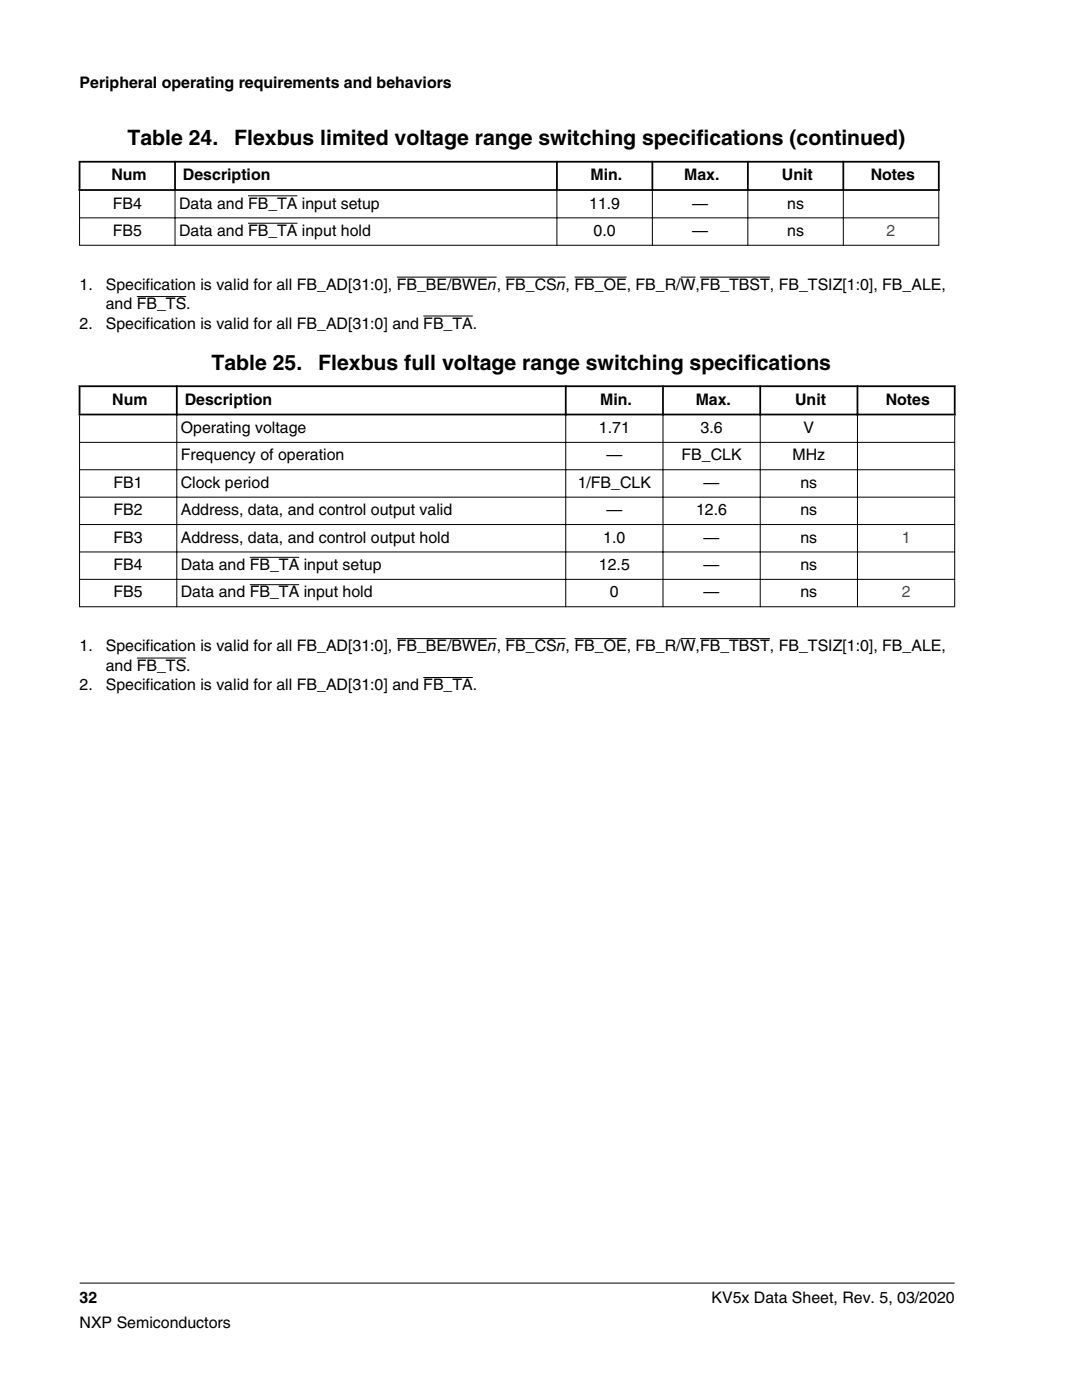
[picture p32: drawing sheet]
<svg xmlns="http://www.w3.org/2000/svg" width="216mm" height="279mm" viewBox="0 0 216 279" stroke-linecap="round" stroke-linejoin="round" font-family="sans-serif">
<defs><g id="words">
<g font-size="4.2">
<text x="25.4" y="29">Table 24.</text>
<text x="46.7" y="29">Flexbus limited voltage range switching specifications (continued)</text>
<text x="42.2" y="73.8">Table 25.</text>
<text x="63.5" y="73.8">Flexbus full voltage range switching specifications</text>
</g>
<g font-size="3.2">
<text x="15.9" y="17.5">Peripheral operating requirements and behaviors</text>
<text x="22.2" y="36">Num</text>
<text x="36.5" y="36">Description</text>
<text x="117.8" y="36">Min.</text>
<text x="136.5" y="36">Max.</text>
<text x="156" y="36">Unit</text>
<text x="173.7" y="36">Notes</text>
<text x="22.5" y="41.6">FB4</text>
<text x="35.7" y="41.6">Data and FB_TA input setup</text>
<text x="117.6" y="41.6">11.9</text>
<text x="138.1" y="41.6">—</text>
<text x="157.1" y="41.6">ns</text>
<text x="22.5" y="47.1">FB5</text>
<text x="35.7" y="47.1">Data and FB_TA input hold</text>
<text x="118.4" y="47.1">0.0</text>
<text x="138.1" y="47.1">—</text>
<text x="157.1" y="47.1">ns</text>
<text x="15.9" y="57.8">1.</text>
<text x="21.1" y="57.8">Specification is valid for all FB_AD[31:0], FB_BE/BWEn, FB_CSn, FB_OE, FB_R/W,FB_TBST, FB_TSIZ[1:0], FB_ALE,</text>
<text x="15.9" y="65.6">2.</text>
<text x="21.1" y="61.7">and FB_TS.</text>
<text x="21.1" y="65.6">Specification is valid for all FB_AD[31:0] and FB_TA.</text>
<text x="22.4" y="80.8">Num</text>
<text x="36.9" y="80.8">Description</text>
<text x="119.8" y="80.8">Min.</text>
<text x="138.8" y="80.8">Max.</text>
<text x="158.7" y="80.8">Unit</text>
<text x="176.7" y="80.8">Notes</text>
<text x="36.1" y="86.4">Operating voltage</text>
<text x="119.5" y="86.4">1.71</text>
<text x="139.8" y="86.4">3.6</text>
<text x="160.3" y="86.4">V</text>
<text x="36.1" y="91.9">Frequency of operation</text>
<text x="121" y="91.9">—</text>
<text x="136" y="91.9">FB_CLK</text>
<text x="158.1" y="91.9">MHz</text>
<text x="22.7" y="97.4">FB1</text>
<text x="36.1" y="97.4">Clock period</text>
<text x="115.3" y="97.4">1/FB_CLK</text>
<text x="140.4" y="97.4">—</text>
<text x="159.7" y="97.4">ns</text>
<text x="22.7" y="102.8">FB2</text>
<text x="36.1" y="102.8">Address, data, and control output valid</text>
<text x="121" y="102.8">—</text>
<text x="138.9" y="102.8">12.6</text>
<text x="159.7" y="102.8">ns</text>
<text x="22.7" y="108.3">FB3</text>
<text x="22.7" y="113.8">FB4</text>
<text x="36.1" y="108.3">Address, data, and control output hold</text>
<text x="36.1" y="113.8">Data and FB_TA input setup</text>
<text x="119.5" y="113.8">12.5</text>
<text x="120.4" y="108.3">1.0</text>
<text x="140.4" y="108.3">—</text>
<text x="140.4" y="113.8">—</text>
<text x="159.7" y="108.3">ns</text>
<text x="159.7" y="113.8">ns</text>
<text x="22.7" y="119.2">FB5</text>
<text x="36.1" y="119.2">Data and FB_TA input hold</text>
<text x="121.7" y="119.2">0</text>
<text x="140.4" y="119.2">—</text>
<text x="159.7" y="119.2">ns</text>
<text x="15.9" y="130">1.</text>
<text x="21.1" y="130">Specification is valid for all FB_AD[31:0], FB_BE/BWEn, FB_CSn, FB_OE, FB_R/W,FB_TBST, FB_TSIZ[1:0], FB_ALE,</text>
<text x="15.9" y="137.8">2.</text>
<text x="21.1" y="133.9">and FB_TS.</text>
<text x="21.1" y="137.8">Specification is valid for all FB_AD[31:0] and FB_TA.</text>
<text x="15.9" y="260">32</text>
<text x="142" y="260">KV5x Data Sheet, Rev. 5, 03/2020</text>
<text x="15.9" y="265">NXP Semiconductors</text>
</g>
<g font-size="3.2" fill="#00f">
<text x="176.9" y="47.1">2</text>
<text x="179.9" y="108.3">1</text>
<text x="179.9" y="119.2">2</text>
</g>
</g></defs>
<path d="M49.5 39.1h9.9" fill="none" stroke="#000" stroke-width=".2"/>
<g fill="#fff">
<path d="M111.2 38.1h18.9v5.3h-18.9z" fill-rule="evenodd"/>
<path d="M130.3 38.1h18.8v5.3h-18.8z" fill-rule="evenodd"/>
<path d="M149.3 38.1h18.9v5.3h-18.9z" fill-rule="evenodd"/>
<path d="M168.4 38.1h18.8v5.3h-18.8z" fill-rule="evenodd"/>
<path d="M16 43.6h18.8v5.3h-18.8z" fill-rule="evenodd"/>
<path d="M35 43.6h76v5.3h-76z" fill-rule="evenodd"/>
</g>
<path d="M49.5 44.5h9.9" fill="none" stroke="#000" stroke-width=".2"/>
<g fill="#fff">
<path d="M111.2 43.6h18.9v5.3h-18.9z" fill-rule="evenodd"/>
<path d="M130.3 43.6h18.8v5.3h-18.8z" fill-rule="evenodd"/>
<path d="M149.3 43.6h18.9v5.3h-18.9z" fill-rule="evenodd"/>
<path d="M168.4 43.6h18.8v5.3h-18.8z" fill-rule="evenodd"/>
</g>
<path d="M15.7 32.3h171.8M15.7 37.9h171.8M15.9 32.1v6M34.9 32.1v6M111.1 32.1v6M130.2 32.1v6M149.2 32.1v6M168.3 32.1v6M187.3 32.1v6" fill="none" stroke="#000" stroke-width=".35"/>
<g fill="none" stroke="#000" stroke-width=".2">
<path d="M15.9 38.1v10.9M34.9 37.7v11.3M111.1 37.7v11.3M130.2 37.7v11.3M149.2 37.7v11.3M168.3 37.7v11.3M187.3 38.1v10.9M15.8 43.5h171.6M15.8 48.9h171.6M27.3 59.2h9.9M79.2 55.3h19.9M100.9 55.3h12"/>
<path d="M114.6 55.3h10.4M135.8 55.3h3M139.7 55.3h13.9M84.5 63.1h9.8"/>
</g>
<g fill="#fff">
<path d="M15.9 70.2h174.6v52.7h-174.6z" fill-rule="evenodd"/>
<path d="M16.1 77.3h19v5.2h-19z" fill-rule="evenodd"/>
<path d="M35.5 77.3h77.2v5.2h-77.2z" fill-rule="evenodd"/>
<path d="M113.1 77.3h19v5.2h-19z" fill-rule="evenodd"/>
<path d="M132.5 77.3h19v5.2h-19z" fill-rule="evenodd"/>
<path d="M151.9 77.3h19v5.2h-19z" fill-rule="evenodd"/>
<path d="M171.3 77.3h19v5.2h-19z" fill-rule="evenodd"/>
<path d="M16 82.9h19.2v5.3h-19.2z" fill-rule="evenodd"/>
<path d="M35.4 82.9h77.4v5.3h-77.4z" fill-rule="evenodd"/>
<path d="M113 82.9h19.2v5.3h-19.2z" fill-rule="evenodd"/>
<path d="M132.4 82.9h19.2v5.3h-19.2z" fill-rule="evenodd"/>
<path d="M151.8 82.9h19.2v5.3h-19.2z" fill-rule="evenodd"/>
<path d="M171.2 82.9h19.2v5.3h-19.2z" fill-rule="evenodd"/>
<path d="M16 88.4h19.2v5.3h-19.2z" fill-rule="evenodd"/>
<path d="M35.4 88.4h77.4v5.3h-77.4z" fill-rule="evenodd"/>
<path d="M113 88.4h19.2v5.3h-19.2z" fill-rule="evenodd"/>
<path d="M132.4 88.4h19.2v5.3h-19.2z" fill-rule="evenodd"/>
<path d="M151.8 88.4h19.2v5.3h-19.2z" fill-rule="evenodd"/>
<path d="M171.2 88.4h19.2v5.3h-19.2z" fill-rule="evenodd"/>
<path d="M16 93.8h19.2v5.3h-19.2z" fill-rule="evenodd"/>
<path d="M35.4 93.8h77.4v5.3h-77.4z" fill-rule="evenodd"/>
<path d="M113 93.8h19.2v5.3h-19.2z" fill-rule="evenodd"/>
<path d="M132.4 93.8h19.2v5.3h-19.2z" fill-rule="evenodd"/>
<path d="M151.8 93.8h19.2v5.3h-19.2z" fill-rule="evenodd"/>
<path d="M171.2 93.8h19.2v5.3h-19.2z" fill-rule="evenodd"/>
<path d="M16 99.3h19.2v5.3h-19.2z" fill-rule="evenodd"/>
<path d="M35.4 99.3h77.4v5.3h-77.4z" fill-rule="evenodd"/>
<path d="M113 99.3h19.2v5.3h-19.2z" fill-rule="evenodd"/>
<path d="M132.4 99.3h19.2v5.3h-19.2z" fill-rule="evenodd"/>
<path d="M151.8 99.3h19.2v5.3h-19.2z" fill-rule="evenodd"/>
<path d="M171.2 99.3h19.2v5.3h-19.2z" fill-rule="evenodd"/>
<path d="M16 104.8h19.2v5.3h-19.2z" fill-rule="evenodd"/>
<path d="M35.4 104.8h77.4v5.3h-77.4z" fill-rule="evenodd"/>
<path d="M113 104.8h19.2v5.3h-19.2z" fill-rule="evenodd"/>
<path d="M132.4 104.8h19.2v5.3h-19.2z" fill-rule="evenodd"/>
<path d="M151.8 104.8h19.2v5.3h-19.2z" fill-rule="evenodd"/>
<path d="M171.2 104.8h19.2v5.3h-19.2z" fill-rule="evenodd"/>
<path d="M16 110.2h19.2v5.3h-19.2z" fill-rule="evenodd"/>
<path d="M35.4 110.2h77.4v5.3h-77.4z" fill-rule="evenodd"/>
</g>
<path d="M49.8 111.2h9.9" fill="none" stroke="#000" stroke-width=".2"/>
<g fill="#fff">
<path d="M113 110.2h19.2v5.3h-19.2z" fill-rule="evenodd"/>
<path d="M132.4 110.2h19.2v5.3h-19.2z" fill-rule="evenodd"/>
<path d="M151.8 110.2h19.2v5.3h-19.2z" fill-rule="evenodd"/>
<path d="M171.2 110.2h19.2v5.3h-19.2z" fill-rule="evenodd"/>
<path d="M16 115.7h19.2v5.3h-19.2z" fill-rule="evenodd"/>
<path d="M35.4 115.7h77.4v5.3h-77.4z" fill-rule="evenodd"/>
</g>
<path d="M49.8 116.7h9.9" fill="none" stroke="#000" stroke-width=".2"/>
<g fill="#fff">
<path d="M113 115.7h19.2v5.3h-19.2z" fill-rule="evenodd"/>
<path d="M132.4 115.7h19.2v5.3h-19.2z" fill-rule="evenodd"/>
<path d="M151.8 115.7h19.2v5.3h-19.2z" fill-rule="evenodd"/>
<path d="M171.2 115.7h19.2v5.3h-19.2z" fill-rule="evenodd"/>
</g>
<path d="M15.7 77.1h175M15.9 76.9v6M35.3 76.9v6M112.9 76.9v6M132.3 76.9v6M151.7 76.9v6M171.1 76.9v6M190.5 76.9v6M15.7 82.7h175" fill="none" stroke="#000" stroke-width=".35"/>
<g fill="none" stroke="#000" stroke-width=".2">
<path d="M15.8 88.3h174.8M15.8 93.8h174.8M15.8 99.2h174.8M15.9 82.9v38.3M35.3 82.5v38.7M112.9 82.5v38.7M132.3 82.5v38.7M151.7 82.5v38.7M171.1 82.5v38.7M190.5 82.9v38.3M15.8 104.7h174.8M15.8 110.2h174.8"/>
<path d="M15.8 115.6h174.8M15.8 121.1h174.8M27.3 131.3h9.9M79.2 127.4h19.9M84.5 135.2h9.8M100.9 127.4h12M114.6 127.4h10.4M135.8 127.4h3M139.7 127.4h13.9M15.9 256.1h174.6"/>
</g>
<use href="#words"/>
</svg>
